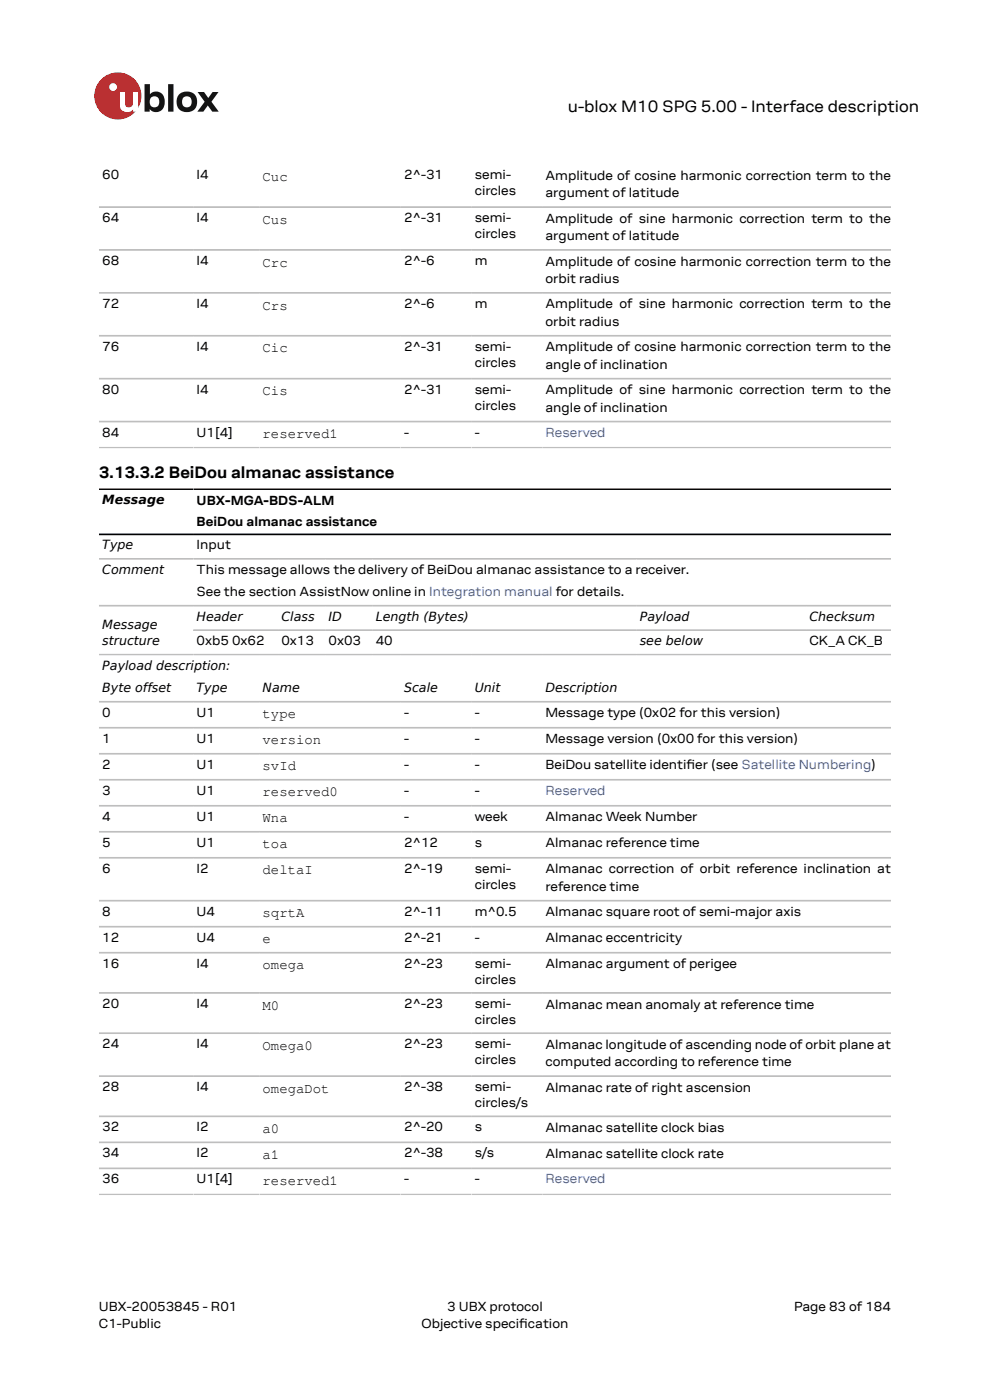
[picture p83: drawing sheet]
<svg xmlns="http://www.w3.org/2000/svg" width="210mm" height="297mm" viewBox="0 0 210 297" stroke-linecap="round" stroke-linejoin="round" font-family="sans-serif">
<defs><g id="words">
<g font-size="3.5">
<text x="120.4" y="23.7">u-blox M10 SPG 5.00 - Interface description</text>
<text x="21" y="101.3">3.13.3.2 BeiDou almanac assistance</text>
</g>
<g font-size="3">
<text x="55.7" y="38.4">Cuc</text>
<text x="55.7" y="47.5">Cus</text>
<text x="55.7" y="56.6">Crc</text>
<text x="55.7" y="65.7">Crs</text>
<text x="55.7" y="74.8">Cic</text>
<text x="55.7" y="83.9">Cis</text>
<text x="55.7" y="93">reserved1</text>
<text x="55.7" y="152.4">type</text>
<text x="55.7" y="157.9">version</text>
<text x="55.7" y="163.4">svId</text>
<text x="55.7" y="169">reserved0</text>
<text x="55.7" y="174.5">Wna</text>
<text x="55.7" y="180">toa</text>
<text x="55.7" y="185.5">deltaI</text>
<text x="55.7" y="194.6">sqrtA</text>
<text x="55.7" y="200.1">e</text>
<text x="55.7" y="205.6">omega</text>
<text x="55.7" y="214.2">M0</text>
<text x="55.7" y="222.7">Omega0</text>
<text x="55.7" y="231.8">omegaDot</text>
<text x="55.7" y="240.4">a0</text>
<text x="55.7" y="245.9">a1</text>
<text x="55.7" y="251.4">reserved1</text>
</g>
<g font-size="2.8">
<text x="21.7" y="38">60</text>
<text x="41.7" y="38">I4</text>
<text x="85.7" y="38">2^-31</text>
<text x="100.7" y="38">semi-</text>
<text x="100.7" y="41.4">circles</text>
<text x="115.7" y="38.1">Amplitude of cosine harmonic correction term to the</text>
<text x="115.7" y="41.8">argument of latitude</text>
<text x="21.7" y="47.1">64</text>
<text x="41.7" y="47.1">I4</text>
<text x="85.7" y="47.1">2^-31</text>
<text x="100.7" y="47.1">semi-</text>
<text x="115.7" y="47.2">Amplitude of sine harmonic correction term to the</text>
<text x="100.7" y="50.5">circles</text>
<text x="115.7" y="50.9">argument of latitude</text>
<text x="21.7" y="56.2">68</text>
<text x="41.7" y="56.2">I4</text>
<text x="85.7" y="56.2">2^-6</text>
<text x="100.7" y="56.2">m</text>
<text x="115.7" y="56.3">Amplitude of cosine harmonic correction term to the</text>
<text x="21.7" y="65.3">72</text>
<text x="41.7" y="65.3">I4</text>
<text x="85.7" y="65.3">2^-6</text>
<text x="100.7" y="65.3">m</text>
<text x="115.7" y="60">orbit radius</text>
<text x="115.7" y="65.4">Amplitude of sine harmonic correction term to the</text>
<text x="115.7" y="69.1">orbit radius</text>
<text x="21.7" y="74.4">76</text>
<text x="41.7" y="74.4">I4</text>
<text x="85.7" y="74.4">2^-31</text>
<text x="100.7" y="74.4">semi-</text>
<text x="100.7" y="77.8">circles</text>
<text x="115.7" y="74.5">Amplitude of cosine harmonic correction term to the</text>
<text x="21.7" y="83.5">80</text>
<text x="41.7" y="83.5">I4</text>
<text x="85.7" y="83.5">2^-31</text>
<text x="100.7" y="83.5">semi-</text>
<text x="115.7" y="78.2">angle of inclination</text>
<text x="115.7" y="83.6">Amplitude of sine harmonic correction term to the</text>
<text x="100.7" y="86.9">circles</text>
<text x="115.7" y="87.3">angle of inclination</text>
<text x="21.7" y="92.6">84</text>
<text x="41.7" y="92.6">U1[4]</text>
<text x="85.7" y="92.6">-</text>
<text x="100.7" y="92.6">-</text>
<text x="41.7" y="107.1">UBX-MGA-BDS-ALM</text>
<text x="41.7" y="111.6">BeiDou almanac assistance</text>
<text x="41.7" y="116.5">Input</text>
<text x="41.7" y="121.9">This message allows the delivery of BeiDou almanac assistance to a receiver.</text>
<text x="41.7" y="126.4">See the section AssistNow online in Integration manual for details.</text>
<text x="41.7" y="136.8">0xb5 0x62</text>
<text x="59.7" y="136.8">0x13</text>
<text x="69.7" y="136.8">0x03</text>
<text x="79.7" y="136.8">40</text>
<text x="171.7" y="136.8">CK_A CK_B</text>
<text x="21.7" y="152">0</text>
<text x="41.7" y="152">U1</text>
<text x="85.7" y="152">-</text>
<text x="100.7" y="152">-</text>
<text x="115.7" y="152.2">Message type (0x02 for this version)</text>
<text x="21.7" y="157.6">1</text>
<text x="41.7" y="157.6">U1</text>
<text x="85.7" y="157.6">-</text>
<text x="100.7" y="157.6">-</text>
<text x="115.7" y="157.7">Message version (0x00 for this version)</text>
<text x="21.7" y="163.1">2</text>
<text x="41.7" y="163.1">U1</text>
<text x="85.7" y="163.1">-</text>
<text x="100.7" y="163.1">-</text>
<text x="115.7" y="163.2">BeiDou satellite identifer (see Satellite Numbering)</text>
<text x="145.6" y="163.2">i</text>
<text x="21.7" y="168.6">3</text>
<text x="41.7" y="168.6">U1</text>
<text x="85.7" y="168.6">-</text>
<text x="100.7" y="168.6">-</text>
<text x="21.7" y="174.1">4</text>
<text x="21.7" y="179.6">5</text>
<text x="41.7" y="174.1">U1</text>
<text x="41.7" y="179.6">U1</text>
<text x="85.7" y="174.1">-</text>
<text x="85.7" y="179.6">2^12</text>
<text x="100.7" y="174.1">week</text>
<text x="100.7" y="179.6">s</text>
<text x="115.7" y="174.2">Almanac Week Number</text>
<text x="115.7" y="179.8">Almanac reference time</text>
<text x="21.7" y="185.1">6</text>
<text x="41.7" y="185.1">I2</text>
<text x="85.7" y="185.1">2^-19</text>
<text x="100.7" y="185.1">semi-</text>
<text x="115.7" y="185.3">Almanac correction of orbit reference inclination at</text>
<text x="100.7" y="188.5">circles</text>
<text x="115.7" y="189">reference time</text>
<text x="21.7" y="194.2">8</text>
<text x="41.7" y="194.2">U4</text>
<text x="85.7" y="194.2">2^-11</text>
<text x="100.7" y="194.2">m^0.5</text>
<text x="115.7" y="194.4">Almanac square root of semi-major axis</text>
<text x="21.7" y="199.8">12</text>
<text x="41.7" y="199.8">U4</text>
<text x="85.7" y="199.8">2^-21</text>
<text x="100.7" y="199.8">-</text>
<text x="115.7" y="199.9">Almanac eccentricity</text>
<text x="21.7" y="205.3">16</text>
<text x="41.7" y="205.3">I4</text>
<text x="85.7" y="205.3">2^-23</text>
<text x="100.7" y="205.3">semi-</text>
<text x="100.7" y="208.7">circles</text>
<text x="115.7" y="205.4">Almanac argument of perigee</text>
<text x="21.7" y="213.8">20</text>
<text x="41.7" y="213.8">I4</text>
<text x="85.7" y="213.8">2^-23</text>
<text x="100.7" y="213.8">semi-</text>
<text x="115.7" y="214">Almanac mean anomaly at reference time</text>
<text x="100.7" y="217.2">circles</text>
<text x="21.7" y="222.4">24</text>
<text x="41.7" y="222.4">I4</text>
<text x="85.7" y="222.4">2^-23</text>
<text x="100.7" y="222.4">semi-</text>
<text x="100.7" y="225.7">circles</text>
<text x="115.7" y="222.5">Almanac longitude of ascending node of orbit plane at</text>
<text x="115.7" y="226.2">computed according to reference time</text>
<text x="21.7" y="231.5">28</text>
<text x="41.7" y="231.5">I4</text>
<text x="85.7" y="231.5">2^-38</text>
<text x="100.7" y="231.5">semi-</text>
<text x="115.7" y="231.6">Almanac rate of right ascension</text>
<text x="21.7" y="240">32</text>
<text x="41.7" y="240">I2</text>
<text x="85.7" y="240">2^-20</text>
<text x="100.7" y="234.8">circles/s</text>
<text x="100.7" y="240">s</text>
<text x="21.7" y="245.5">34</text>
<text x="41.7" y="245.5">I2</text>
<text x="85.7" y="245.5">2^-38</text>
<text x="100.7" y="245.5">s/s</text>
<text x="115.7" y="240.1">Almanac satellite clock bias</text>
<text x="115.7" y="245.7">Almanac satellite clock rate</text>
<text x="21.7" y="251">36</text>
<text x="41.7" y="251">U1[4]</text>
<text x="85.7" y="251">-</text>
<text x="100.7" y="251">-</text>
<text x="21" y="278">UBX-20053845 - R01</text>
<text x="21" y="281.8">C1-Public</text>
<text x="89.4" y="281.8">Objective specifcation</text>
<text x="94.9" y="278">3 UBX protocol</text>
<text x="110.1" y="281.8">i</text>
<text x="168.4" y="278">Page 83 of 184</text>
</g>
<g font-size="2.8" fill="#4664b4">
<text x="115.7" y="92.6">Reserved</text>
<text x="115.7" y="168.6">Reserved</text>
<text x="115.7" y="251">Reserved</text>
</g>
<g font-size="2.7">
<text x="21.7" y="107">Message</text>
<text x="21.7" y="116.6">Type</text>
<text x="21.7" y="121.7">Comment</text>
<text x="41.7" y="131.7">Header</text>
<text x="59.7" y="131.7">Class</text>
<text x="69.7" y="131.7">ID</text>
<text x="79.7" y="131.7">Length (Bytes)</text>
<text x="135.7" y="131.7">Payload</text>
<text x="171.7" y="131.7">Checksum</text>
<text x="21.7" y="133.5">Message</text>
<text x="21.7" y="136.9">structure</text>
<text x="135.7" y="136.9">see below</text>
<text x="21.7" y="142.1">Payload description:</text>
<text x="21.7" y="146.9">Byte offset</text>
<text x="41.7" y="146.9">Type</text>
<text x="55.7" y="146.9">Name</text>
<text x="85.7" y="146.9">Scale</text>
<text x="100.7" y="146.9">Unit</text>
<text x="115.7" y="146.9">Description</text>
</g>
</g></defs>
<circle cx="25" cy="20.4" r="5" fill="#ed2023"/>
<circle cx="24" cy="18.5" r=".83" fill="#fff"/>
<g fill="#151516">
<path d="M35.7 17.9h1.1v5.8h-1.1z"/>
<path d="M41.9 19.5h1.4l.9 1.3 .9-1.3h1.3l-1.6 2.1 1.6 2.1h-1.4l-.9-1.3-1 1.3h-1.2l1.5-2.1z"/>
<path d="M32 20.7a1.17 1.17 0 0 0-.1 1.5 1.17 1.17 0 0 0 1.4 .4 1.16 1.16 0 0 0 .4-1.6 1.16 1.16 0 0 0-1.7-.3zM30.7 17.9h1.1v2.1a1.82 1.82 0 0 1 2.2-.4 1.82 1.82 0 0 1 .9 2 1.83 1.83 0 0 1-1 2 1.83 1.83 0 0 1-2.1-.5v.6h-1.1z"/>
<path d="M38.9 20.7a1.18 1.18 0 0 0-.2 1.5 1.18 1.18 0 0 0 1.5 .4 1.18 1.18 0 0 0 .4-1.5 1.18 1.18 0 0 0-1.5-.5zM37.4 21.6a2.25 2.25 0 0 1 4.5 0 2.25 2.25 0 0 1-4.5 0z"/>
</g>
<path d="M25.4 19.5h1.1v2.5a.84 .84 0 0 0 1 .8 .84 .84 0 0 0 .7-1v-2.3h1.1v4.2h-1.1v-.5a1.59 1.59 0 0 1-1.8 .5 1.59 1.59 0 0 1-1-1.5z" fill="#fff"/>
<g fill="none" stroke="#bebebe" stroke-width=".35">
<path d="M21 43.9h168M21 53h168M21 62.1h168M21 71.2h168M21 80.3h168M21 89.4h168M21 95h168M21 118.5h168M21 128.5h168M21 138.9h168M41 133.7h148M21 148.9h168"/>
<path d="M21 154.4h168M21 159.9h168M21 165.4h168M21 170.9h168M21 176.5h168M21 182h168M21 191.1h168M21 196.6h168M21 202.1h168M21 210.6h168M21 219.2h168M21 228.3h168"/>
<path d="M21 236.8h168M21 242.3h168M21 247.9h168M21 253.4h168"/>
</g>
<path d="M21 103.8h168M21 113.4h168" fill="none" stroke="#000" stroke-width=".35"/>
<use href="#words"/>
</svg>
